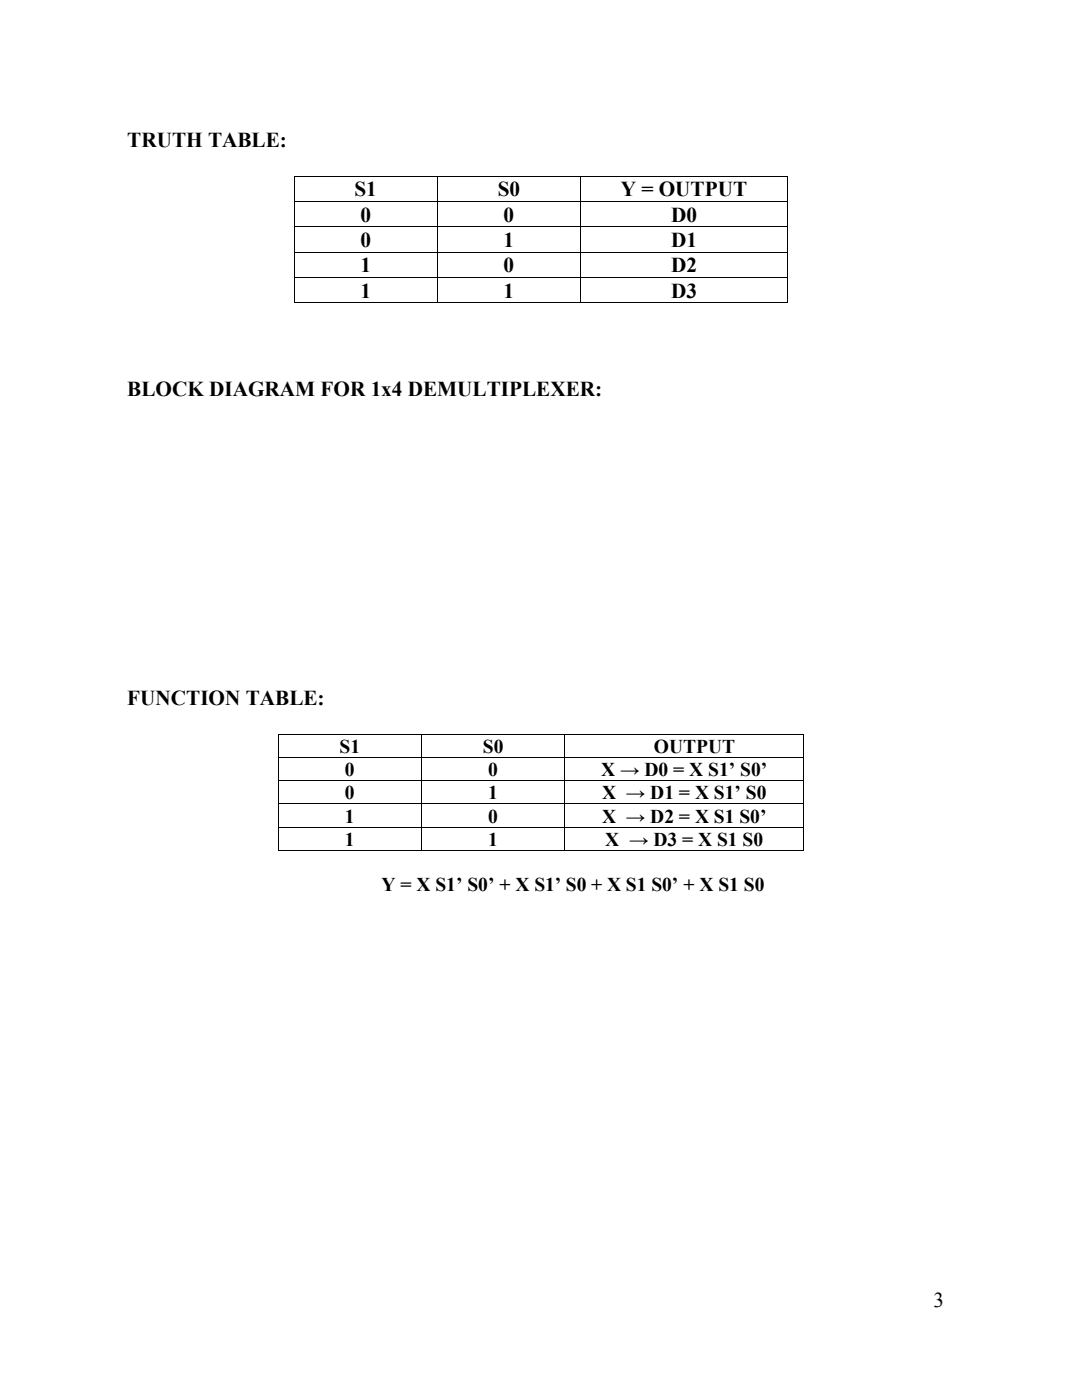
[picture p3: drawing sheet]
<svg xmlns="http://www.w3.org/2000/svg" width="216mm" height="279mm" viewBox="0 0 216 279" stroke-linecap="round" stroke-linejoin="round" font-family="sans-serif">
<defs><g id="words">
<g font-size="4.2">
<text x="25.4" y="29.3">TRUTH TABLE:</text>
<text x="70.7" y="39.2">S1</text>
<text x="99.3" y="39.2">S0</text>
<text x="123.9" y="39.2">Y = OUTPUT</text>
<text x="71.9" y="44.2">0</text>
<text x="100.5" y="44.2">0</text>
<text x="133.9" y="44.2">D0</text>
<text x="71.9" y="49.3">0</text>
<text x="100.5" y="49.3">1</text>
<text x="133.9" y="49.3">D1</text>
<text x="71.9" y="54.4">1</text>
<text x="71.9" y="59.4">1</text>
<text x="100.5" y="54.4">0</text>
<text x="100.5" y="59.4">1</text>
<text x="133.9" y="54.4">D2</text>
<text x="133.9" y="59.4">D3</text>
<text x="25.4" y="79">BLOCK DIAGRAM FOR 1x4 DEMULTIPLEXER:</text>
<text x="25.4" y="140.6">FUNCTION TABLE:</text>
<text x="186.3" y="260.8">3</text>
</g>
<g font-size="3.9">
<text x="67.8" y="150.2">S1</text>
<text x="68.8" y="154.9">0</text>
<text x="96.4" y="150.2">S0</text>
<text x="97.4" y="154.9">0</text>
<text x="120" y="154.9">X → D0 = X S1’ S0’</text>
<text x="130.5" y="150.2">OUTPUT</text>
<text x="68.8" y="159.5">0</text>
<text x="97.4" y="159.5">1</text>
<text x="120.1" y="159.5">X → D1 = X S1’ S0</text>
<text x="68.8" y="164.2">1</text>
<text x="97.4" y="164.2">0</text>
<text x="120.1" y="164.2">X → D2 = X S1 S0’</text>
<text x="68.8" y="168.8">1</text>
<text x="97.4" y="168.8">1</text>
<text x="120.8" y="168.8">X → D3 = X S1 S0</text>
<text x="76.1" y="177.9">Y = X S1’ S0’ + X S1’ S0 + X S1 S0’ + X S1 S0</text>
</g>
</g></defs>
<g fill="#000">
<path d="M58.7 35.1h.1v.2h-.1zM87.2 35.1h.2v.2h-.2zM115.8 35.1h.2v.2h-.2zM157.1 35.1h.2v.2h-.2zM58.7 40.2h.1v.1h-.1zM58.7 45.2h.1v.2h-.1zM58.7 50.2h.1v.2h-.1zM58.7 55.3h.1v.2h-.1zM87.2 40.2h.2v.1h-.2zM87.2 45.2h.2v.2h-.2zM87.2 50.2h.2v.2h-.2zM87.2 55.3h.2v.2h-.2z"/>
<path d="M115.8 40.2h.2v.1h-.2zM115.8 45.2h.2v.2h-.2zM115.8 50.2h.2v.2h-.2zM115.8 55.3h.2v.2h-.2zM157.1 40.2h.2v.1h-.2zM157.1 45.2h.2v.2h-.2zM157.1 50.2h.2v.2h-.2zM157.1 55.3h.2v.2h-.2zM58.7 60.4h.1v.1h-.1zM87.2 60.4h.2v.1h-.2zM115.8 60.4h.2v.1h-.2zM157.1 60.4h.2v.1h-.2z"/>
<path d="M55.5 146.5h.2v.1h-.2zM55.5 151.1h.2v.2h-.2zM55.5 155.7h.2v.2h-.2zM84.1 146.5h.1v.1h-.1zM84.1 151.1h.1v.2h-.1zM84.1 155.7h.1v.2h-.1zM112.6 146.5h.2v.1h-.2zM112.6 151.1h.2v.2h-.2zM112.6 155.7h.2v.2h-.2zM160.3 146.5h.1v.1h-.1zM160.3 151.1h.1v.2h-.1zM160.3 155.7h.1v.2h-.1z"/>
<path d="M55.5 160.4h.2v.1h-.2zM55.5 165h.2v.2h-.2zM55.5 169.7h.2v.1h-.2zM84.1 160.4h.1v.1h-.1zM84.1 165h.1v.2h-.1zM84.1 169.7h.1v.1h-.1zM112.6 160.4h.2v.1h-.2zM112.6 165h.2v.2h-.2zM112.6 169.7h.2v.1h-.2zM160.3 160.4h.1v.1h-.1zM160.3 165h.1v.2h-.1zM160.3 169.7h.1v.1h-.1z"/>
</g>
<g fill="none" stroke="#000" stroke-width=".2">
<path d="M58.8 35.3v4.9M58.8 35.2h28.4M87.3 35.3v4.9M87.4 35.2h28.4M115.9 35.3v4.9M116 35.2h41.1M157.2 35.3v4.9M58.8 40.3v4.9M58.8 45.4v4.8M58.8 50.4v4.9M58.8 55.5v4.9M58.8 40.3h28.4"/>
<path d="M58.8 45.3h28.4M58.8 50.3h28.4M58.8 55.4h28.4M87.3 40.3v4.9M87.3 45.4v4.8M87.3 50.4v4.9M87.3 55.5v4.9M87.4 40.3h28.4M87.4 45.3h28.4M87.4 50.3h28.4M87.4 55.4h28.4M115.9 40.3v4.9"/>
<path d="M115.9 45.4v4.8M115.9 50.4v4.9M115.9 55.5v4.9M116 40.3h41.1M116 45.3h41.1M116 50.3h41.1M116 55.4h41.1M157.2 40.3v4.9M157.2 45.4v4.8M157.2 50.4v4.9M157.2 55.5v4.9M58.8 60.5h28.4"/>
<path d="M87.4 60.5h28.4M116 60.5h41.1M55.6 146.6v4.5M55.6 151.3v4.4M55.6 155.9v4.5M55.7 146.6h28.4M55.7 151.2h28.4M55.7 155.8h28.4M84.2 146.6v4.5M84.2 151.3v4.4M84.2 155.9v4.5M84.2 146.6h28.4"/>
<path d="M84.2 151.2h28.4M84.2 155.8h28.4M112.7 146.6v4.5M112.7 151.3v4.4M112.7 155.9v4.5M112.8 146.6h47.5M112.8 151.2h47.5M112.8 155.8h47.5M160.4 146.6v4.5M160.4 151.3v4.4M160.4 155.9v4.5M55.6 160.5v4.5"/>
<path d="M55.6 165.2v4.5M55.7 160.4h28.4M55.7 165.1h28.4M55.7 169.8h28.4M84.2 160.5v4.5M84.2 165.2v4.5M84.2 160.4h28.4M84.2 165.1h28.4M84.2 169.8h28.4M112.7 160.5v4.5M112.7 165.2v4.5M112.8 160.4h47.5"/>
<path d="M112.8 165.1h47.5M112.8 169.8h47.5M160.4 160.5v4.5M160.4 165.2v4.5"/>
</g>
<use href="#words"/>
</svg>
